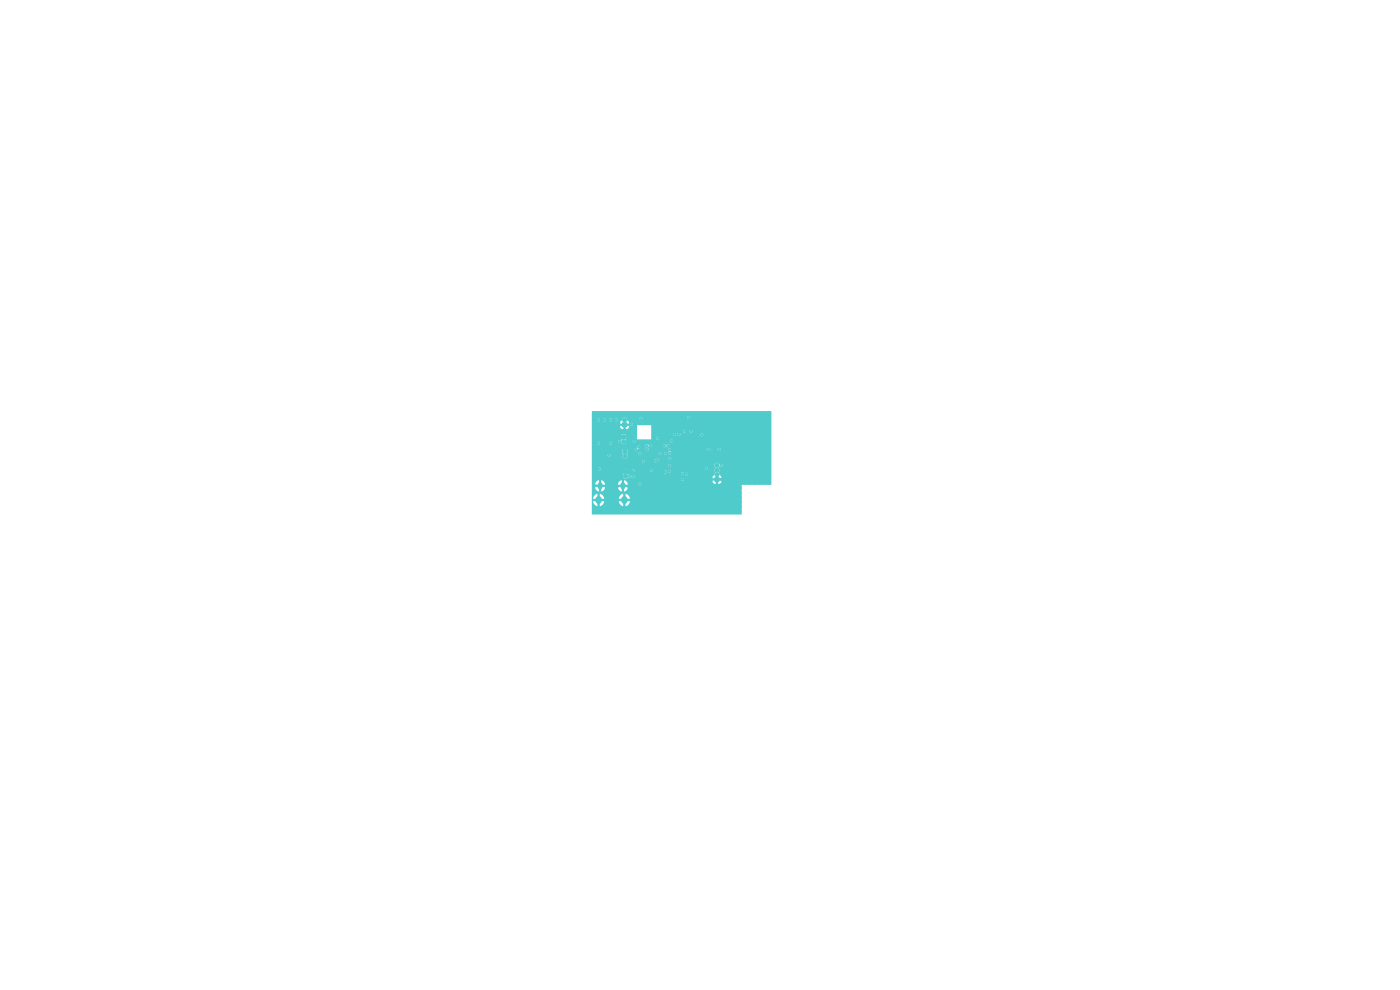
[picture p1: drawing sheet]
<svg xmlns="http://www.w3.org/2000/svg" width="297mm" height="210mm" viewBox="0 0 297 210" stroke-linecap="round" stroke-linejoin="round" font-family="sans-serif">
<g fill="#4fcbcb" stroke="#4fcbcb" stroke-width=".21">
<path d="M131.9 92.3h.8v.8h-.8z"/>
<path d="M132.2 95.4h.8v.8h-.8z"/>
<path d="M132.3 99.6h.8v.8h-.8z"/>
<path d="M132.1 89.7h.8v.8h-.8z"/>
<path d="M151.7 101.3h.8v.8h-.8z"/>
<circle cx="132.3" cy="93.7" r=".42"/>
<circle cx="132.6" cy="96.8" r=".43"/>
<circle cx="132.7" cy="101" r=".42"/>
<circle cx="132.5" cy="89.1" r=".43"/>
<circle cx="152.1" cy="100.7" r=".42"/>
<circle cx="152.1" cy="99.7" r=".42"/>
<circle cx="152.1" cy="98.7" r=".42"/>
<circle cx="155" cy="97.3" r=".2"/>
<circle cx="155" cy="95.3" r=".2"/>
<circle cx="156.2" cy="97.3" r=".2"/>
<circle cx="156.2" cy="95.3" r=".2"/>
<circle cx="162.1" cy="96.4" r=".2"/>
<circle cx="161" cy="95.5" r=".2"/>
<circle cx="161" cy="97" r=".2"/>
<circle cx="161.5" cy="101.6" r=".2"/>
<circle cx="161.5" cy="99.5" r=".2"/>
<circle cx="161.5" cy="98.5" r=".2"/>
<circle cx="161.5" cy="97.5" r=".2"/>
<circle cx="163" cy="97.4" r=".2"/>
<circle cx="163" cy="98.4" r=".2"/>
<circle cx="163" cy="99.4" r=".2"/>
<circle cx="163" cy="100.5" r=".2"/>
<circle cx="163" cy="101.6" r=".2"/>
<circle cx="157.1" cy="108.5" r=".2"/>
<circle cx="157.1" cy="107.5" r=".2"/>
<circle cx="157.1" cy="106.5" r=".2"/>
<circle cx="157.1" cy="105.5" r=".2"/>
<circle cx="157.1" cy="104.5" r=".2"/>
<circle cx="157.1" cy="103.5" r=".2"/>
<circle cx="157.1" cy="102.6" r=".2"/>
<circle cx="158" cy="102.5" r=".2"/>
<circle cx="159" cy="102.5" r=".2"/>
<circle cx="160" cy="102.5" r=".2"/>
<circle cx="161.1" cy="102.5" r=".2"/>
<circle cx="163.2" cy="102.5" r=".2"/>
<circle cx="146.6" cy="90.7" r=".2"/>
<circle cx="134.7" cy="90.4" r=".2"/>
<circle cx="135.7" cy="96.3" r=".2"/>
<circle cx="142" cy="103.9" r=".2"/>
<circle cx="149.9" cy="103.8" r=".2"/>
<circle cx="152.9" cy="101.7" r=".2"/>
<circle cx="153" cy="98.7" r=".2"/>
<circle cx="146.2" cy="98.2" r=".2"/>
<circle cx="148.1" cy="96.3" r=".2"/>
<circle cx="144.4" cy="96.3" r=".2"/>
<circle cx="146.2" cy="94.6" r=".2"/>
<circle cx="146.2" cy="96.3" r=".2"/>
<circle cx="148" cy="94.5" r=".2"/>
<circle cx="144.4" cy="98.2" r=".2"/>
<circle cx="148.1" cy="98.1" r=".2"/>
<circle cx="144.4" cy="94.5" r=".2"/>
<circle cx="161.1" cy="100.1" r=".2"/>
<circle cx="144.8" cy="100.5" r=".2"/>
<circle cx="130.7" cy="106.3" r=".2"/>
<circle cx="128.8" cy="106.3" r=".2"/>
<circle cx="126.3" cy="103" r=".2"/>
<circle cx="133.2" cy="103.2" r=".2"/>
<circle cx="131" cy="103.2" r=".2"/>
<circle cx="129.8" cy="99.5" r=".2"/>
<circle cx="129.2" cy="96.6" r=".2"/>
<circle cx="129.5" cy="94" r=".2"/>
<circle cx="127.1" cy="99.5" r=".2"/>
<circle cx="127.1" cy="96.5" r=".2"/>
<circle cx="128.2" cy="89.1" r=".2"/>
<circle cx="129.5" cy="89.1" r=".2"/>
<circle cx="130.8" cy="89.1" r=".2"/>
<circle cx="128.1" cy="91.3" r=".2"/>
<circle cx="126.9" cy="89.1" r=".2"/>
<circle cx="132.5" cy="91.2" r=".2"/>
<circle cx="126.9" cy="94" r=".2"/>
<circle cx="128.1" cy="92.3" r=".2"/>
<circle cx="128.2" cy="94" r=".2"/>
<circle cx="130.8" cy="94" r=".2"/>
<circle cx="131.4" cy="93.7" r=".2"/>
<circle cx="134" cy="90" r=".2"/>
<circle cx="135.5" cy="94.8" r=".2"/>
<circle cx="136" cy="88.8" r=".2"/>
<circle cx="138.3" cy="88.7" r=".2"/>
<circle cx="139.5" cy="90.5" r=".2"/>
<circle cx="137.4" cy="93.6" r=".2"/>
<circle cx="136.4" cy="94.6" r=".2"/>
<circle cx="137.2" cy="94.5" r=".2"/>
<circle cx="138.7" cy="93.7" r=".2"/>
<circle cx="139.5" cy="92.9" r=".2"/>
<circle cx="142.1" cy="95.4" r=".2"/>
<circle cx="137.9" cy="94.5" r=".2"/>
<circle cx="133.7" cy="91.9" r=".2"/>
<circle cx="133.4" cy="93.6" r=".2"/>
<circle cx="134.5" cy="93.6" r=".2"/>
<circle cx="133.5" cy="101" r=".2"/>
<circle cx="139.6" cy="95.3" r=".2"/>
<circle cx="141.3" cy="101.7" r=".2"/>
<circle cx="140.4" cy="101.9" r=".2"/>
<circle cx="140.3" cy="99" r=".2"/>
<circle cx="141.1" cy="100.2" r=".2"/>
<circle cx="134.4" cy="101" r=".2"/>
<circle cx="134.3" cy="99.9" r=".2"/>
<circle cx="135.7" cy="102.7" r=".2"/>
<circle cx="138.1" cy="99.7" r=".2"/>
<circle cx="135.7" cy="98.6" r=".2"/>
<circle cx="135" cy="95.3" r=".2"/>
<circle cx="139.1" cy="97.8" r=".2"/>
<circle cx="137.3" cy="95.3" r=".2"/>
<circle cx="134.6" cy="97.9" r=".2"/>
<circle cx="134.6" cy="97" r=".2"/>
<circle cx="136.5" cy="97" r=".2"/>
<circle cx="136.5" cy="97.9" r=".2"/>
<circle cx="139.4" cy="97.5" r=".2"/>
<circle cx="140.6" cy="96.6" r=".2"/>
<circle cx="141.2" cy="96.2" r=".2"/>
<circle cx="140" cy="96.2" r=".2"/>
<circle cx="147.7" cy="100.6" r=".2"/>
<circle cx="144.8" cy="101.7" r=".2"/>
<circle cx="148.9" cy="91.4" r=".2"/>
<circle cx="148.9" cy="92.3" r=".2"/>
<circle cx="149.8" cy="100.2" r=".2"/>
<circle cx="145.7" cy="100.6" r=".2"/>
<circle cx="145.6" cy="101.5" r=".2"/>
<circle cx="142.7" cy="100.2" r=".2"/>
<circle cx="142" cy="99.9" r=".2"/>
<circle cx="142" cy="98.8" r=".2"/>
<circle cx="142.1" cy="96.1" r=".2"/>
<circle cx="142.1" cy="97.3" r=".2"/>
<circle cx="141" cy="94.6" r=".2"/>
<circle cx="141.7" cy="94.6" r=".2"/>
<circle cx="140.9" cy="93.7" r=".2"/>
<circle cx="141.6" cy="93.7" r=".2"/>
<circle cx="150.2" cy="92.6" r=".2"/>
<circle cx="150.9" cy="92.6" r=".2"/>
<circle cx="150.4" cy="97" r=".2"/>
<circle cx="153.5" cy="97" r=".2"/>
<circle cx="153.4" cy="95.3" r=".2"/>
<circle cx="152.5" cy="95.3" r=".2"/>
<circle cx="143.3" cy="93.6" r=".2"/>
<circle cx="142.5" cy="93.6" r=".2"/>
<circle cx="151.5" cy="95.3" r=".2"/>
<circle cx="150.4" cy="95.3" r=".2"/>
<circle cx="146.6" cy="91.5" r=".2"/>
<circle cx="146.1" cy="88.6" r=".2"/>
<circle cx="145.3" cy="91.5" r=".2"/>
<circle cx="143.1" cy="91.3" r=".2"/>
<circle cx="143.1" cy="92.2" r=".2"/>
<circle cx="144.1" cy="91" r=".2"/>
<circle cx="144.1" cy="92.1" r=".2"/>
<circle cx="149.8" cy="99.4" r=".2"/>
</g>
<path d="M127 105.9v.3M132.5 105.9v.3" fill="none" stroke="#4fcbcb" stroke-width="1.3"/>
<path d="M127.3 102.9v.4M132.1 102.9v.4" fill="none" stroke="#4fcbcb" stroke-width="1.1"/>
<path d="M125.6 87.3l37.9-.1 .1 .1v15.4l-.1 .2h-6.1l-.1 6.2h-31.6l-.1-.1v-3.2h1v.5h-.8a1.17 1.17 0 0 0 .9 1.1v-.8h.5l.1 .8a1.18 1.18 0 0 0 .9-1.1h-.9v-.5h4.8v.5h-.8a1.17 1.17 0 0 0 .9 1.1v-.8h.5v.8a1.18 1.18 0 0 0 .9-1.1h-.8v-.5h.8a1.17 1.17 0 0 0-.9-1.1v.9h-.5v-.9a1.18 1.18 0 0 0-.9 1.1h-3.1l-.1-.2a1.17 1.17 0 0 0-.9-.9v.9h-.5v-.9a1.18 1.18 0 0 0-.9 1.1h-.2v-3h1.4v.5h-.7v.3l.3 .5 .5 .2v-.8l.2 .1 .3-.1v.8a1.04 1.04 0 0 0 .8-1h-.8v-.5h4.2v.5h-.7v.3l.4 .5 .4 .2v-.8l.2 .1 .3-.1v.8a1.04 1.04 0 0 0 .8-1h-.7v-.5h.7v-.2l2.2 .1a.3 .3 0 0 0 .5 .2 .3 .3 0 0 0 0-.5 .3 .3 0 0 0-.5 .2h-2.2l-.3-.4h18.3l.2 .4h1a.55 .55 0 0 0 .6-.6h-.6v.6h-.6v-.6h-.6v.2h-18.3l-.5-.4v.9l-.2-.2-.3 .2v-.9l-.6 .4-.2 .6h-2.7l-.3-.6-.5-.4v.9l-.3-.2-.2 .2v-.9l-.6 .4-.2 .6h-.7v-1.1h18.9a.31 .31 0 0 0 .4 .3 .31 .31 0 0 0 .1-.5 .31 .31 0 0 0-.5 .1l-18.9 .1v-2.3h1.2l.3 .4 .3-.2h4.8l.1 1a.59 .59 0 0 0 .1 .9 .59 .59 0 0 0 .9-.3l.3 .1 .3-.3 .4 .3 .3-.1h16.6v.3h.9a.25 .25 0 0 0-.2 .3 .25 .25 0 0 0 .4 0 .25 .25 0 0 0-.2-.3h.9v-.5l-.3-.2-.1-.3a.43 .43 0 0 1 0-.7v-.3a.34 .34 0 0 1-.1-.5 .34 .34 0 0 1 .5 0 .33 .33 0 0 0 .2-.5 .33 .33 0 0 0-.6 0 .58 .58 0 0 0-.9-.2 .58 .58 0 0 0 .1 .9 .79 .79 0 0 0 0 1.1l-.6 .9h-16.6l.1-.2a.36 .36 0 0 0-.4-.3 .36 .36 0 0 0-.3 .3 .54 .54 0 0 0-.8-.2v-.3h11.3l.3 .3 .3-.2h.2a.3 .3 0 0 0 .5 .3 .3 .3 0 0 0 0-.5 .3 .3 0 0 0-.5 .2l-.2-.1a.3 .3 0 0 0-.3-.3 .3 .3 0 0 0-.3 .3h-11.3v-.7h.8l.3 .4 6.5-.1a.3 .3 0 0 0 .5 .3 .3 .3 0 0 0 0-.5l.4 .1a.3 .3 0 0 0 .5 .2 .3 .3 0 0 0 0-.5 .3 .3 0 0 0-.5 .2l-.6-.1-.3 .3h-6.3l.1-.4 3.2 .1a.3 .3 0 0 0 .5 .2 .3 .3 0 0 0 0-.5 .3 .3 0 0 0-.5 .2h-3.2l-.3-.1-.3 .2h-.8l-.1-.3-5.7 .1v-.2h22.1a.3 .3 0 0 0 .5 .2 .3 .3 0 0 0 0-.5 .3 .3 0 0 0-.5 .3h-22.1l-.3-.2-.3 .2h-1.2v-.7l16.1 .1a.3 .3 0 0 0 .5 .2 .3 .3 0 0 0 0-.5 .3 .3 0 0 0-.5 .2h-16.1v-.8h10.6a.3 .3 0 0 0 .4 .3 .3 .3 0 0 0 .2-.4h2a.36 .36 0 0 0 .4 .3 .36 .36 0 0 0 .3-.3l.2-.2v-.3h2.1a.3 .3 0 0 0 .4 .3 .3 .3 0 0 0 .1-.5 .3 .3 0 0 0-.5 .1l-2.1 .1a.43 .43 0 0 0-.7 .2l-.2 .3h-2l-.3-.2-.3 .3h-10.6v-1.3h3.3a.3 .3 0 0 0 .5 .3 .3 .3 0 0 0 0-.6 .3 .3 0 0 0-.5 .3h-3.3v-1.2h6.5l.1 1a.58 .58 0 0 0 0 .8 .58 .58 0 0 0 .8 0 .58 .58 0 0 0 0-.8l.1-.2h2.3l.2 .3 .2 .1 .2-.2v-.2h3.7l.1 .2 .2 .1 .3-.3h.6a.3 .3 0 0 0 .4 .3 .3 .3 0 0 0 .1-.5 .3 .3 0 0 0-.5 .1l-.6 .1-.3-.3-.3 .3h-3.7l-.3-.3-.3 .3h-2.3v-.9h1.6a.34 .34 0 0 0 .4 .3 .34 .34 0 0 0 .2-.5 .34 .34 0 0 0 .5 0 .34 .34 0 0 0-.1-.5 .34 .34 0 0 0-.5 .2 .3 .3 0 0 1-.1 .3 .3 .3 0 0 1-.3 0l-.1 .2-9.1 .1v-.9h11.3l.3 .5a.31 .31 0 0 0-.1 .5 .31 .31 0 0 0 .5-.1h4.2l.1 .3a.45 .45 0 0 0 .2 .7l.3-.3-.2-.4 .1-.4h7.8l.2 .4 .3-.1 .1-.3 1.5 .1a.3 .3 0 0 0 .5 .2 .3 .3 0 0 0 0-.5 .3 .3 0 0 0-.5 .2h-1.5l-.3-.3-.3 .3h-7.8l-.3-.2-.2 .3h-4.2v-.2a.28 .28 0 0 1-.2-.3 .28 .28 0 0 1 .2-.2l.3 .1 .3-.3 2.4 .1a.46 .46 0 0 0 .8 .1 .32 .32 0 0 0 .5 0 .32 .32 0 0 0-.2-.5 .32 .32 0 0 0-.4 .2l-.4-.1-.3 .2h-2.4a.35 .35 0 0 0-.3-.3 .35 .35 0 0 0-.4 .2l-.3-.2-.3 .3h-11.3v-.5h1l.3 .3h.2l.1-.3h2a.31 .31 0 0 0 .4 .3 .31 .31 0 0 0 .1-.5 .31 .31 0 0 0-.5 .1l-2 .1-.3-.3-.3 .3h-1v-.3h5.5l.2 .3 .5-.1a.53 .53 0 0 0 .7 .3 .53 .53 0 0 0 .3-.6l1.4 .1a.3 .3 0 0 0 .4 .2 .3 .3 0 0 0 .2-.4l7.4 .1a.3 .3 0 0 0 .5 .2 .3 .3 0 0 0 0-.5 .3 .3 0 0 0-.5 .2h-7.4l-.3-.2-.3 .3h-1.4l-.1-.3 .1-.1h5.4v-.3l1 .1a.3 .3 0 0 0 .5 .2 .3 .3 0 0 0 0-.5 .3 .3 0 0 0-.5 .2h-1v-.8h4.6l.3 .4 .2-.2 .1-.2h.3l.3 .4 .3-.3h4.3a.31 .31 0 0 0 .4 .4 .31 .31 0 0 0 .1-.5 .31 .31 0 0 0-.5 .1h-4.3a.3 .3 0 0 0-.2-.3 .3 .3 0 0 0-.4 .2h-.3l-.3-.2-.3 .2h-4.6v-.7h6.7l.3 .4 .4-.3h.7a.3 .3 0 0 0 .5 .3 .3 .3 0 0 0 0-.5 .3 .3 0 0 0-.5 .2h-.7l-.3-.3-.4 .2h-6.7v-1.2h-3.1v3h-2.3v-1h-.9v1.2l-.2 .1-.4-.1-.2 .3h-5.5v-3.1h6l.2 .4h1a.55 .55 0 0 0 .6-.6h-.6v.6h-.6v-.6h-.6v.2h-6v-1h6v.3h.8a.25 .25 0 0 0-.1 .3 .25 .25 0 0 0 .3 .1 .25 .25 0 0 0 .1-.3h.9a.3 .3 0 0 0 .5 .3 .3 .3 0 0 0 0-.6 .3 .3 0 0 0-.5 .3l-1.1-.1h.9v-.5l-.3-.2-.2-.4h2.8a.3 .3 0 0 0 .5 .3 .3 .3 0 0 0 0-.5h9.6a.3 .3 0 0 0 .4 .3 .3 .3 0 0 0 0-.6 .3 .3 0 0 0-.4 .3l-9.8-.1-.3 .3h-2.8a.6 .6 0 0 0-.7-.2 .6 .6 0 0 0-.3 .6l-.3 .4h-6v-.6h1l.3 .4 .2-.1 .1-.3h.7l.3 .4 .2-.1 .1-.3h.7l.2 .4 .3-.1 .1-.3 .7 .1a.3 .3 0 0 0 .4 .2 .3 .3 0 0 0 0-.5 .3 .3 0 0 0-.4 .2h-.7l-.3-.2-.3 .2h-.7l-.2-.2-.4 .2h-.7l-.2-.2-.4 .2h-1z" fill="#4fcbcb"/>
</svg>
